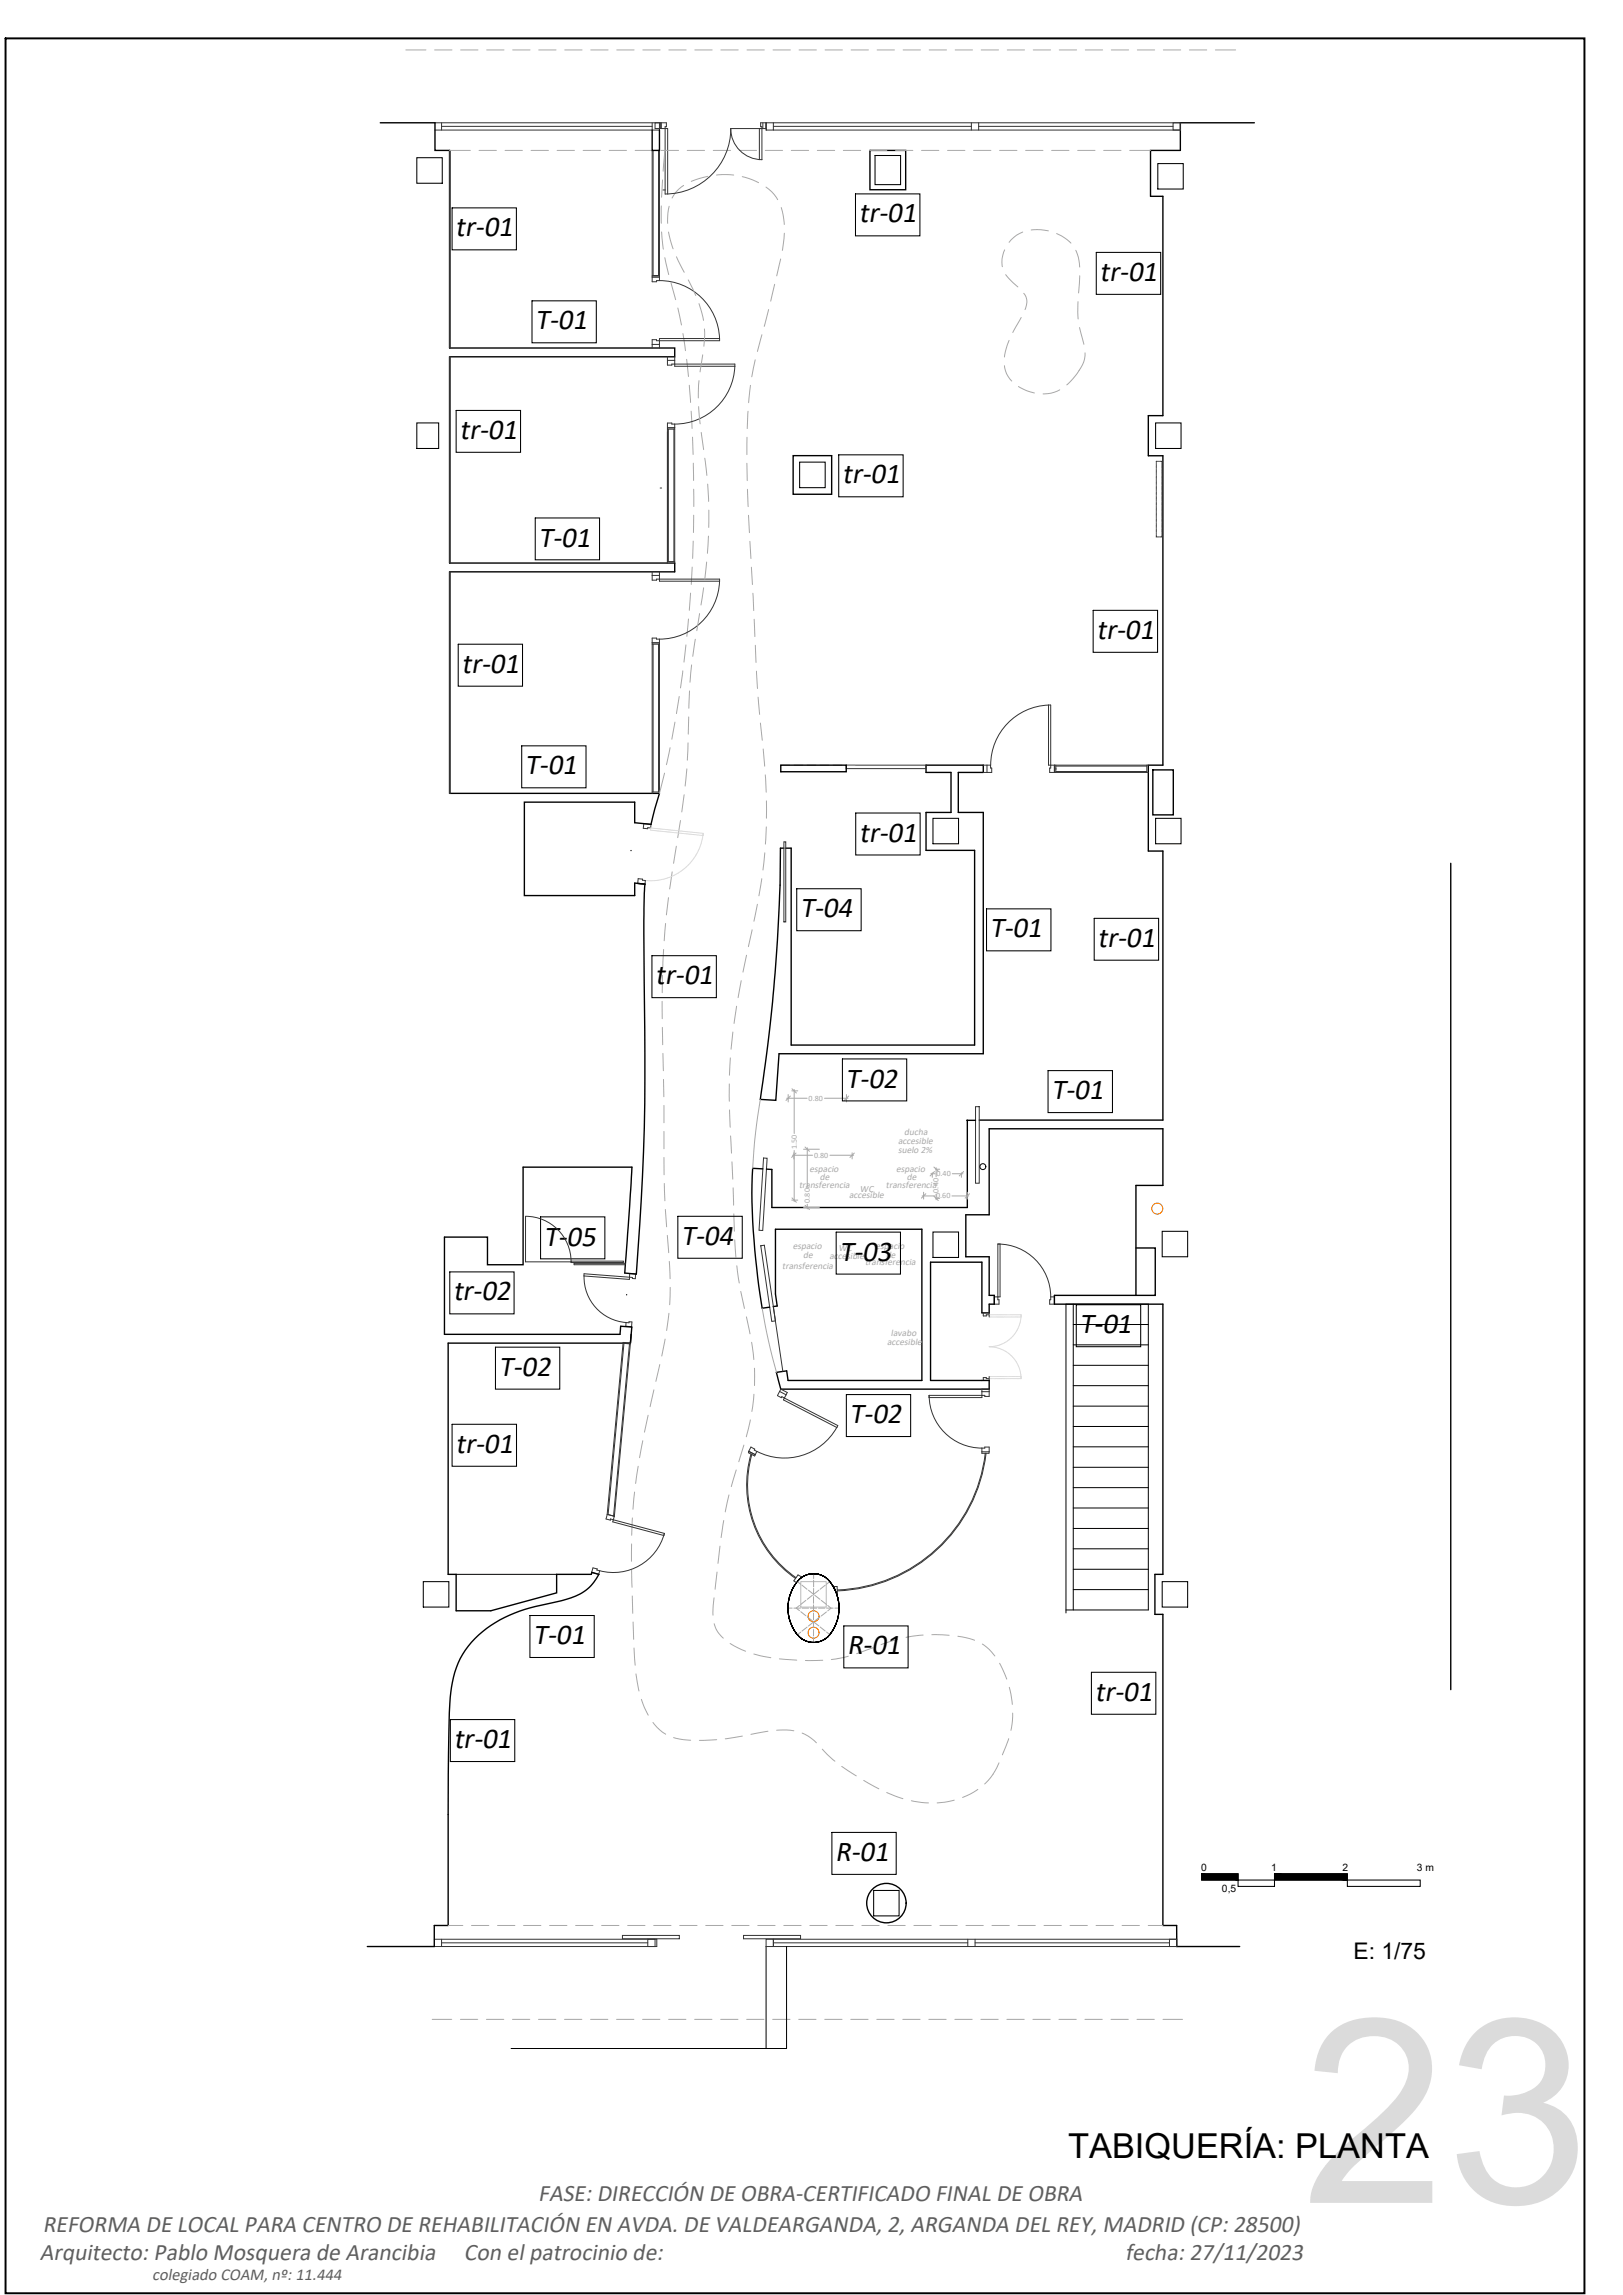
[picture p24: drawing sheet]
<svg xmlns="http://www.w3.org/2000/svg" width="297mm" height="420mm" viewBox="0 0 297 420" stroke-linecap="round" stroke-linejoin="round" font-family="sans-serif">
<defs><g id="words">
<text font-size="47.2" fill="#dbdbdb" x="238.4" y="403.3">23</text>
<text font-size="6.3" x="195.5" y="395.1">TABIQUERÍA: PLANTA</text>
<g font-size="5.3">
<text x="157.2" y="40.7">tr-01</text>
<text x="83.3" y="43.3">tr-01</text>
<text x="201.3" y="51.4">tr-01</text>
<text x="98" y="60.3">T-01</text>
<text x="84.1" y="80.4">tr-01</text>
<text x="154.1" y="88.5">tr-01</text>
<text x="98.6" y="100.1">T-01</text>
<text x="200.7" y="117">tr-01</text>
<text x="84.5" y="123.2">tr-01</text>
<text x="96.1" y="141.8">T-01</text>
<text x="157.2" y="154.1">tr-01</text>
<text x="146.4" y="167.9">T-04</text>
<text x="181.2" y="171.6">T-01</text>
<text x="200.9" y="173.4">tr-01</text>
<text x="119.9" y="180.2">tr-01</text>
<text x="154.8" y="199.1">T-02</text>
<text x="192.4" y="201.2">T-01</text>
<text x="124.7" y="227.9">T-04</text>
<text x="99.5" y="228">T-05</text>
<text x="153.6" y="230.8">T-03</text>
<text x="82.9" y="238.1">tr-02</text>
<text x="197.6" y="244.1">T-01</text>
<text x="91.3" y="251.9">T-02</text>
<text x="155.5" y="260.5">T-02</text>
<text x="83.4" y="266">tr-01</text>
<text x="97.6" y="301">T-01</text>
<text x="155" y="302.9">R-01</text>
<text x="200.4" y="311.4">tr-01</text>
<text x="83" y="320">tr-01</text>
<text x="152.8" y="340.7">R-01</text>
</g>
<g font-size="4.4" fill="#5e5e5e">
<text x="98.5" y="402.9">FASE: DIRECCIÓN DE OBRA-CERTIFICADO FINAL DE OBRA</text>
<text x="7.3" y="413.7">Arquitecto: Pablo Mosquera de Arancibia</text>
<text x="7.8" y="408.6">REFORMA DE LOCAL PARA CENTRO DE REHABILITACIÓN EN AVDA. DE VALDEARGANDA, 2, ARGANDA DEL REY, MADRID (CP: 28500)</text>
<text x="84.9" y="413.7">Con el patrocinio de:</text>
<text x="205.9" y="413.7">fecha: 27/11/2023</text>
</g>
<text font-size="4.2" x="247.7" y="358.7">E: 1/75</text>
<text font-size="3.1" fill="#5e5e5e" x="27.8" y="417.5">colegiado COAM, nº: 11.444</text>
<g font-size="1.9">
<text x="219.8" y="342.6">0</text>
<text x="223.6" y="346.4">0,5</text>
<text x="232.6" y="342.6">1</text>
<text x="245.7" y="342.6">2</text>
<text x="259.3" y="342.6">3 m</text>
</g>
<g font-size="1.8" fill="#a8a8a8">
<text x="164.4" y="209.4">accesible</text>
<text x="165.5" y="207.9">ducha</text>
<text x="148.2" y="214.5">espacio</text>
<text x="164" y="214.5">espacio</text>
<text x="164.4" y="211.1">suelo 2%</text>
<text x="146.2" y="217.4">transferencia</text>
<text x="150.1" y="216">de</text>
<text x="155.4" y="219.4">accesible</text>
<text x="157.4" y="218.1">WC</text>
<text x="162.1" y="217.4">transferencia</text>
<text x="166" y="216">de</text>
<text x="143.2" y="232.3">transferencia</text>
<text x="145.1" y="228.7">espacio</text>
<text x="147" y="230.2">de</text>
<text x="151.8" y="230.5">accesible</text>
<text x="153.5" y="229.1">WC</text>
<text x="158.3" y="231.6">transferencia</text>
<text x="160.3" y="228.7">espacio</text>
<text x="162.2" y="230.2">de</text>
<text x="163.1" y="244.6">lavabo</text>
<text x="162.3" y="246.3">accesible</text>
</g>
<g font-size="1.5" fill="#a8a8a8">
<text x="148" y="201.5">0.80</text>
<text x="145.8" y="210.4" transform="rotate(-90 145.8 210.4)">1.50</text>
<text x="149" y="212">0.80</text>
<text x="171.4" y="215.3">0.40</text>
<text x="148.2" y="220.2" transform="rotate(-90 148.2 220.2)">0.80</text>
<text x="171.3" y="219.4">0.60</text>
<text x="171.8" y="218.3" transform="rotate(-90 171.8 218.3)">0.40</text>
</g>
</g></defs>
<!-- layer: Muros -->
<g fill="none" stroke="#000" stroke-width=".25">
<path d="M69.6 22.5h10v5h2.7v36.2h41.2v1.6h-41.2v37.8h41.2v1.6h-41.2v40.5h38.4l-1.6 5.7-2.9-.3v-3.7h-20.2v17.1h20.2v-2.3l1.8 .2M119.4 23.8v3.7h1.3v-3.7M159.2 27.5h6.6v7.2h-6.6zM229.6 22.5h-13.6v5h-5.4v8.4h2.2v40.2h-2.6v7.3h2.6v56.7h-2.6v15.7h2.6v49.3h-33.6M145.2 83.4h7v7.1h-7zM115.5 155.7h.1M142.9 140.1h12v1.2h-12zM143.5 155.3h-.7v6.8a324 324 0 0 1-3.7 39.2l2.9 .1 .6-8.5h37.4v-44.2h-4.6v-7.3h4.6v-1.3h-10.5v1.3h4.6v7.3h-4.6v7h8.9v35.6h-33.6v-36h-1M211 140.9h3.7v8.3h-3.7zM265.5 158.1v151.2M116.7 161.7l1.3 .2M118 161.9l-.2 6.7 .1 11.1a484.4 484.4 0 0 1-1.4 53.6l-2.2-.2 1.4-19.4h-20v17.8h-6.5v-5h-7.9v17.8h32.2l.1-1.5 2 .2-.2 2.9"/>
<path d="M139.6 214l-1.8-.1a129.6 129.6 0 0 0 1.7 25.6l1.4-.2M176.9 205.1h1.6M177 205.1v16h-35.7v-7l-1-.1M114.7 237h.1M141.5 239.2l.7-.1-.3-2.2v-11.9h26.8v27.7h-24.5l-.2-1.7-1.9 .2 .8 3.1h38.1v-1.6h-10.7v-21.6h9.4v9.2h1.3v-1.5h1v-1.6h-1v-7.1h-4.2v-7.7h4.2v-15.7h31.8v10.3h-4.9v20.2h-14.9v1.6h19.8v49.4h-1.4v7.4h1.4v56.9h2.5l.1 3.9h11.5M115.4 245.9h-33.4v42.3h1.5v6.7h6.3l12.1-3.3v-3.4h6.3l.1-.3 1.3 .3a8.6 8.6 0 0 1-5.9 4.6l-.9 .3a39.8 39.8 0 0 0-10.4 3 16.4 16.4 0 0 0-9.9 13.7l-.3 3.8-.2 11.3v27.6h-2.5v3.9h-12.3M115.5 244.3l-.1 1.6"/>
<circle cx="162.2" cy="348.4" r="3.6"/>
</g>
<g fill="none" stroke="#333" stroke-width=".18">
<path d="M79.6 22.5h41.1v1.3h-41.1M80.8 22.5v1.3M80.8 23.1h38.6M82.3 27.5h.1v36.2h-.1zM119.4 22.5v1.3M119.4 27.5v24.1h.8v-.2h.5M119.5 27.5v22.9M119.9 22.5h1.1v1h-1.1zM120.5 27.5v22.9M120.7 27.5v23.9M121 23.5v-1h1v.7h-.3v12.3M121 23.5h1.2v12"/>
<path d="M121.3 34.8h.5M133.7 23.5h6.5v-1h-1v.7h.2l.1 6a5.7 5.7 0 0 1-5.8-5.7zM133.8 23.5a12 12 0 0 1-12.1 12M139 23.5v5.7M139.6 22.5v1M140.2 22.5h1.3v1.3h-1.3zM141.5 23.8h74.5M141.5 22.5h74.5M141.5 23.1h36.3M177.8 22.5v1.3M179.1 22.5v1.3M179.1 23.1h35.6"/>
<path d="M214.7 22.5h1.3v1.3h-1.3zM119.4 50.7h1.3M119.4 50.4h1.3M120.7 51.4a11 11 0 0 1 11 10.6M82.3 65.3h.1v37.8h-.1zM119.4 63.7v-1.5h.8v.2h11.5v-.4h-11v1.7M119.4 63.1h1.3M122.2 65.3v1.5h.8v-.1h11.5v.4h-11v-1.8M122.2 78.3h1.3M122.2 78.6h1.3M122.2 66h1.3M122.3 78.6v24.2"/>
<path d="M123.3 78.6v24.2M123.5 77.6h-.5v-.2h-.8v25.7M123.5 77.6v25.5M134.5 67a11 11 0 0 1-11 10.6M120.8 89.3h.3M211.6 98.2l.2 .1M211.6 84.7v.1M211.6 84.9v.1M211.6 85.1v.1M211.6 85.4v.1M211.6 85.6v.1M211.6 85.8v.1"/>
<path d="M211.6 86v.1M211.6 86.3v.1M211.6 86.5v.1M211.6 86.7v.1M211.6 86.9v.1M211.6 87.2v.1M211.6 87.4v.1M211.6 87.6v.1M211.6 87.8v.1M211.6 88.1v.1M211.6 88.3v.1M211.6 88.5v.1"/>
<path d="M211.6 88.7v.1M211.6 89v.1M211.6 89.2v.1M211.6 89.4v.1M211.6 89.6v.1M211.6 89.9v.1M211.6 90.1v.1M211.6 90.3v.1M211.6 90.5v.1M211.6 90.8v.1M211.6 91v.1M211.6 91.2v.1"/>
<path d="M211.6 91.4v.1M211.6 91.7v.1M211.6 91.9v.1M211.6 92.1v.1M211.6 92.3v.1M211.6 92.6v.1M211.6 92.8v.1M211.6 93v.1M211.6 93.2v.1M211.6 93.5v.1M211.6 93.7v.1M211.6 93.9v.1"/>
<path d="M211.6 94.1v.1M211.6 94.4v.1M211.6 94.6v.1M211.6 94.8v.1M211.6 95v.1M211.6 95.3v.1M211.6 95.5v.1M211.6 95.7v.1M211.6 95.9v.1M211.6 96.2v.1M211.6 96.4v.1M211.6 96.6v.1"/>
<path d="M211.6 96.8v.1M211.6 97v.2M211.6 97.3v.1M211.6 97.5v.1M211.6 97.7v.1M211.6 98v.1M211.8 84.5l-.2 .1M211.9 84.5h.1M211.9 98.3h.1M212.1 84.5h.1M212.1 98.3h.1M212.3 84.5h.1"/>
<path d="M212.3 98.3h.1M212.5 84.5l.2 .1M212.7 98.2l-.2 .1M212.7 84.7v.1M212.7 84.9v.1M212.7 85.1v.1M212.7 85.4v.1M212.7 85.6v.1M212.7 85.8v.1M212.7 86v.1M212.7 86.3v.1M212.7 86.5v.1"/>
<path d="M212.7 86.7v.1M212.7 86.9v.1M212.7 87.2v.1M212.7 87.4v.1M212.7 87.6v.1M212.7 87.8v.1M212.7 88.1v.1M212.7 88.3v.1M212.7 88.5v.1M212.7 88.7v.1M212.7 89v.1M212.7 89.2v.1"/>
<path d="M212.7 89.4v.1M212.7 89.6v.1M212.7 89.9v.1M212.7 90.1v.1M212.7 90.3v.1M212.7 90.5v.1M212.7 90.8v.1M212.7 91v.1M212.7 91.2v.1M212.7 91.4v.1M212.7 91.7v.1M212.7 91.9v.1"/>
<path d="M212.7 92.1v.1M212.7 92.3v.1M212.7 92.6v.1M212.7 92.8v.1M212.7 93v.1M212.7 93.2v.1M212.7 93.5v.1M212.7 93.7v.1M212.7 93.9v.1M212.7 94.1v.1M212.7 94.4v.1M212.7 94.6v.1"/>
<path d="M212.7 94.8v.1M212.7 95v.1M212.7 95.3v.1M212.7 95.5v.1M212.7 95.7v.1M212.7 95.9v.1M212.7 96.2v.1M212.7 96.4v.1M212.7 96.6v.1M212.7 96.8v.1M212.7 97v.2M212.7 97.3v.1"/>
<path d="M212.7 97.5v.1M212.7 97.7v.1M212.7 98v.1M82.3 104.7h.1v40.5h-.1zM119.4 104.7v1.5h.8v-.2h11.5v.4M119.4 117.7h1.3M119.4 117.9h1.3M119.4 105.3h1.3M119.5 117.9v27.1M120.5 117.9v27.1M120.7 117h-.5v-.2h-.8v28.4M120.7 104.7v1.7h11"/>
<path d="M120.7 117v28.2M122.2 102.8h1.3M131.7 106.4a11 11 0 0 1-11 10.6M191.9 129.1h.4v11.5h-.2v.8h18.1M191.9 129.1v11h18.3M191.9 129.1a11 11 0 0 0-10.6 11M117.8 150.8l1.3 .1v.7l-.5-.1-.1 .2-.8-.1zM119.4 145h1.3M143.5 154.1h.3v14.7h-.3zM154.9 140.1h14.6v.6h-14.6zM180 140.1h1.3v.5h.2v.8h-1.5M180.6 140.1v1.3"/>
<path d="M193 140.1v1.3M193.2 141.2h16.7M193.2 140.3h16.7M193.2 140.1v1.3M193.3 140.6v.3M209.9 140.1v1.3M116.8 160.9l.8 .1v.1l.5 .1-.1 .7-1.3-.2zM139.7 212h.7l-.8 13.3-.7-.1zM178.5 202.6h.7v14h-.7zM96.2 222.7a8.3 8.3 0 0 1 8.3 8.3h-8.3zM104.5 230.9h9.6v.2h-9.6zM106.9 233.6v-.4l8.3 .6"/>
<path d="M106.9 233.6l8.3 .6v-.4M106.9 233.6a8.3 8.3 0 0 0 7.7 8.5M114.5 231.3h-9.4v.2h9.3M115.3 233.2h1v.9h-.6v-.2l-.5-.1zM139.2 228.1l.7-.1 2 13.8-.7 .1zM141.5 239.2l1.8 11.9M182.6 227.8h.4v9.6h-1v1.4h.8v-.8h-.2zM182.6 227.8a9.7 9.7 0 0 1 9.7 9.6M192.3 237.4h.7v1.4h-.9v-.8h.2zM114 245.9l1.4 .1M114.2 245.9l-2.9 31.4M114.6 242.1l.5 .1v-.2h.6l-.1 .9-1.1-.1z"/>
<path d="M115.2 246l-2.9 31.6M142.7 254.7l-.4 .8 .7 .4 .1-.2 .5 .2M142.7 254.7l1.2 .7M142.7 254.7l.2-.4 1.2 .6-.2 .5M143.6 255.9l9.7 5.1-.1 .3-9.8-5zM143.9 255.4l-.3 .5M170 255.5h10.2v.2h.8v-1.4h-1.3v1.6h-9.7zM170.1 255.4a9.7 9.7 0 0 0 9.6 9.7M179.7 254.8h1.3M181 240.7h-.5v.2h-.5v-.6h1v.8M181 252v.7h-1v-.5h.5v.2h.5M111.1 277.2l2.9-31.4 1.4 .1-3 31.7"/>
<path d="M111.1 277.2l-.2 .9 .8 .2v-.2l.5 .1M111.1 277.2l1.3 .4M112.2 278.2l9.4 2.5-.1 .4-9.4-2.5zM112.4 277.6l-.2 .6M137 266l1.1 .6 .1-.3M137 265.7l.4-.8 .7 .4-.1 .2 .5 .2-.3 .6M137 265.7l1.2 .6M137 265.7v.2M137.4 266.2a20.8 20.8 0 0 0 8.2 22.8M137.6 266.3a20.6 20.6 0 0 0 8.1 22.5M153.1 261.3a11 11 0 0 1-14.6 4.4M179.7 265.1v1h1.3v-.3"/>
<path d="M179.7 265.1h.5v-.2h.8v.9M179.7 265.8h1.3M180.3 266.1a28.3 28.3 0 0 1-27.1 25M180.5 266.1a28.5 28.5 0 0 1-27.3 25.2M108.5 287l.8 .2-.1 .2 .5 .2-.1 .6-1.3-.3zM121.6 280.7a9.7 9.7 0 0 1-11.8 6.9M146.8 288.7l-.8-.4-.7 1.1 .4 .3M152.5 290.4h.7l.1 1.4h-.2M79.5 355h40.7v1.4h-40.7M80.8 355v1.4M80.8 355.7h37.8M113.9 354.3h10.4v.6h-10.4z"/>
<path d="M118.6 355h1.3v1.4h-1.3zM136.1 354.3h10.4v.6h-10.4zM140.2 355h1.3v1.4h-1.3zM141.5 355.7h35.6M177.1 355v1.4M178.5 355v1.4M178.5 355.7h35.5M214 355h1.4v1.4h-1.4zM215.4 355h-73.9v1.4h73.9"/>
</g>
<!-- layer: Trazos -->
<g fill="none" stroke="#a8a8a8" stroke-width=".18">
<path d="M74.3 9.1h3.7M79.5 9.1h3.2M84.3 9.1h3.2M89.1 9.1h3.1M93.8 9.1h3.2M98.6 9.1h3.2M103.4 9.1h3.1M108.1 9.1h3.2M112.9 9.1h3.2M117.6 9.1h3.2M122.4 9.1h3.2M127.2 9.1h3.1"/>
<path d="M131.9 9.1h3.2M136.7 9.1h3.2M141.5 9.1h3.2M146.2 9.1h3.2M151 9.1h3.2M155.8 9.1h3.1M160.5 9.1h3.2M165.3 9.1h3.2M170.1 9.1h3.1M174.8 9.1h3.2M179.6 9.1h3.2M184.3 9.1h3.2"/>
<path d="M189.1 9.1h3.2M193.9 9.1h3.1M198.6 9.1h3.2M203.4 9.1h3.2M208.2 9.1h3.1M212.9 9.1h3.2M217.7 9.1h3.2M222.4 9.1h3.7M82.3 27.5h3.8M87.7 27.5h3.1M92.4 27.5h3.2M97.2 27.5h3.2"/>
<path d="M102 27.5h3.1M106.7 27.5h3.2M111.5 27.5h3.2M116.2 27.5h3.2M121 27.5h3.2M121 37.7v3.2M121.3 32.9l-.2 3.2M121.7 27.5l-.3 3.8M122.5 37.8l-.3 1.2v1.9M125.1 34l-1.4 1.1-.7 1.2M125.8 27.5h3.1M129.6 32.3l-3.1 .9"/>
<path d="M130.5 27.5h3.2M131.1 32h3.2M135.3 27.5h3.2M135.8 32.3l1.8 .6 1.2 .5M140.1 27.5h3.1M140.2 34.2l1 .9 1.1 1.5M143 38l.3 1.4 .2 1.7M144.8 27.5h3.2M149.6 27.5h3.2M154.3 27.5h3.2M159.1 27.5h3.2M163.9 27.5h3.2"/>
<path d="M168.7 27.5h3.1M173.4 27.5h3.2M178.2 27.5h3.2M182.9 27.5h3.2M187.7 27.5h3.2M192.5 27.5h3.1M197.2 27.5h3.2M202 27.5h3.2M206.8 27.5h3.8M121.1 42.5l.3 3.1M121.7 47.2l.7 3.1M122.4 42.5l.8 3.1"/>
<path d="M122.8 51.8l.9 3.1M123.8 47l1.4 2.8M124.1 56.4l.6 3.1M126 51.2l1.3 2.9M127.9 55.6l.9 3.1M140.7 56.7l-.8 3.1M141.8 52l-.7 3.1M142.9 47.4l-.7 3.1M143.6 42.7l-.4 3.1M183.9 45.7l-.5 1.7 .1 1.4M184.1 50.3l.9 1 1.3 1.2M186.9 58.1l-1.5 2.8"/>
<path d="M187.2 42.5a5.5 5.5 0 0 0-2.5 1.9M187.4 53.7a2.6 2.6 0 0 1 .2 3M188.7 42.1h1.8l1.4 .2M193.4 42.8l1.4 .7 1.2 1M196.9 45.8l.5 1.3 .2 1.8M197.3 55.2v3.2M197.6 60l.8 3M197.6 50.5l-.2 3.1M125 61.1l.5 3.1M125.7 65.8l.3 3.1M126.2 70.5l.2 3.2M126.5 75.3l.2 3.1"/>
<path d="M127.9 74.4l.2 3.2M127.9 69.7l-.1 3.2M128.3 79.2l.5 3.1M128.6 65l-.5 3.1M128.9 60.2l-.1 3.2M136.9 75.3l-.1 3.2M137.4 70.5l-.4 3.2M138.2 65.9l-.6 3.1M139.4 61.3l-.8 3M183.8 67l.1 .3a4.5 4.5 0 0 0 1.3 2.5M184.7 62.3l-.5 1.5-.4 1.6M186.4 70.8l1.5 .7 1.4 .4"/>
<path d="M194 71.4l-1.7 .6-1.4 .1M198.6 64.6a6.4 6.4 0 0 1-1.8 4.3l-1.6 1.6M126.7 80l.2 3.2M126.9 99.1l-.1 3.1M126.9 84.8v3.2M127 94.3l-.1 3.2M127 89.6v3.1M129 83.9l.4 3.1M129.5 88.6l.2 3.2M129.7 98.1l-.2 3.2M129.7 93.4v3.2M136.7 84.8l.1 3.2"/>
<path d="M136.7 80.1v3.1M136.8 89.6l.1 3.2M137 94.3l.2 3.2M137.2 99.1l.2 3.2M125.5 118.1l-.3 3.1M126 113.3l-.3 3.2M126.4 108.6l-.2 3.1M126.7 103.8l-.2 3.2M127.3 117l-.5 3.2M128 112.3l-.5 3.2M128.8 107.6l-.5 3.2M129.3 102.9l-.3 3.1"/>
<path d="M137.5 103.8l.2 3.2M137.8 108.6l.1 3.2M138 113.4l.2 3.1M138.2 118.1l.2 3.2M122.6 136.9l-.6 3.1M123.5 132.2l-.5 3.1M124.3 127.5l-.5 3.1M125 122.8l-.5 3.1M125.9 136l-.1 3.2M126 131.3v3.1M126.2 126.5l-.1 3.2M126.6 121.7l-.3 3.2"/>
<path d="M138.5 122.9l.1 3.1M138.7 127.6l.3 3.2M139.2 132.4l.3 3.1M139.7 137.1l.3 3.2M121.6 141.5l-.9 3.7M123 159.6l-.4 3.2M123.8 154.9l-.5 3.2M124.5 150.2l-.5 3.2M125.2 145.5l-.4 3.2M125.7 140.8l-.3 3.1M140 156.1l-.4 3.2M140.1 141.9l.1 3.1"/>
<path d="M140.3 151.4l-.2 3.1M140.3 146.6v3.2M142.9 140.1h1.6M145.3 140.1h1.6M147.7 140.1h1.6M150.1 140.1h1.6M152.5 140.1h1.6M154.9 140.1h1.6M121.2 178.6v3.1M121.5 173.8l-.2 3.2M121.8 169.1l-.2 3.1M122.3 164.3l-.3 3.2"/>
<path d="M135.7 179.5l-.6 3.1M136.6 174.9l-.6 3.1M137.6 170.2l-.6 3.1M138.6 165.5l-.6 3.2M139.4 160.9l-.5 3.1M121.2 183.3v3.2M121.2 188.1l.1 3.2M121.3 192.8l.1 3.2M121.4 197.6l.1 3.2M133.5 198.4v3.2M133.7 193.7l-.2 3.2M134.1 188.9l-.3 3.2"/>
<path d="M134.8 184.2l-.5 3.2M121.5 211.9v3.2M121.5 202.4v3.1M121.5 207.1v3.2M121.6 216.7l.1 3.1M133.5 203.2l.1 3.2M133.7 208l.2 3.1M134 212.7l.1 3.2M134.2 217.5l.1 3.1M139.1 201.3l-.8 6.3-.5 6.3M121.8 221.4l.2 3.2M122.1 226.2l.3 3.1"/>
<path d="M122.5 230.9l.1 3.2M122.7 235.7l-.1 3.2M134.3 222.2l.1 3.2M134.5 227l.2 3.1M134.9 231.7l.4 3.2M135.6 236.4l.6 3.1M139.5 239.5l1.1 5.9 1.5 5.8M118.6 259.1l-.7 3.1M119.7 254.4l-.7 3.1M120.8 249.8l-.8 3.1M121.7 245.2l-.6 3.1M122.4 240.4l-.4 3.2"/>
<path d="M136.6 241.1l.7 3.1M137.3 259.9l-.7 3.1M137.6 245.7l.4 3.2M138 255.2l-.4 3.2M138.1 250.5v3.2M115.7 277.9l-.1 3.2M116.1 273.2l-.3 3.1M116.8 268.4l-.5 3.2M117.6 263.8l-.5 3.1M132.5 278.4l-.5 3.1M133.4 273.7l-.7 3.1M134.7 269.1l-.9 3.1"/>
<path d="M136.1 264.6l-.9 3M115.6 287.4l.1 3.2M115.6 282.7v3.1M115.7 292.2l.1 3.2M115.9 296.9l.1 3.2M130.7 292.5l-.2 3.2M130.7 297.3a5.1 5.1 0 0 0 1.7 2.6M131.2 287.8l-.3 3.2M131.8 283.1l-.4 3.1M169 299.3l-3.2 .5M170.5 299.3l3.2 .1M175.3 299.6l3.1 .7"/>
<path d="M116 301.7l.2 3.2M116.4 306.5l.5 3.1M117.4 311.1l.5 1.5 .7 1.4M119.5 315.3l1.2 1.4 1.1 .8M123.3 318.1l1.1 .3 2 .2M131.2 318.5l-3.2 .1M133.6 300.9l2.9 1.4M135.9 317.8l-3.2 .5M138 302.8l3.1 .7M140.5 316.9l-3.1 .6M142.1 316.8l1.8-.1 1.4 .2M142.6 303.7l3.2 .2"/>
<path d="M146.8 317.3l1.1 .5 1.5 1.3M150.6 304h-3.2M155.3 303.2l-3.2 .6M159.8 301.7l-3 1M164.3 300.1l-3.1 1M179.8 301l1.3 1 1 1.2M182.9 304.5l1.4 2.9M184.6 318.3l-1.1 3M184.7 308.9l.6 3.1M185.3 313.6v1.4l-.3 1.8M150.5 320.2l2.3 2.2M154.1 323.4l2.6 1.7"/>
<path d="M158.1 325.9l2.7 1.6M162.3 328.2l2.9 1.1M166.8 329.7l3.1 .4M174.6 329.6l-3.1 .5M179 327.6l-1.5 .9-1.3 .6M182.8 322.7l-1.1 2.1-1.5 1.8M82 352.5h2.7M86.3 352.5h3.2M91.1 352.5h3.1M95.8 352.5h3.2M100.6 352.5h3.2M105.3 352.5h3.2"/>
<path d="M110.1 352.5h3.2M114.9 352.5h3.1M119.6 352.5h3.2M124.4 352.5h3.2M129.2 352.5h3.1M133.9 352.5h3.2M138.7 352.5h3.2M143.4 352.5h3.2M148.2 352.5h3.2M153 352.5h3.1M157.7 352.5h3.2M162.5 352.5h3.2"/>
<path d="M167.3 352.5h3.1M172 352.5h3.2M176.8 352.5h3.2M181.5 352.5h3.2M186.3 352.5h3.2M191.1 352.5h3.1M195.8 352.5h3.2M200.6 352.5h3.2M205.4 352.5h3.1M210.1 352.5h2.7M79.1 369.7h3.6M84.3 369.7h3.1"/>
<path d="M89 369.7h3.2M93.8 369.7h3.2M98.6 369.7h3.1M103.3 369.7h3.2M108.1 369.7h3.2M112.8 369.7h3.2M117.6 369.7h3.2M122.4 369.7h3.1M127.1 369.7h3.2M131.9 369.7h3.2M136.7 369.7h3.1M141.4 369.7h3.2"/>
<path d="M146.2 369.7h3.2M150.9 369.7h3.2M155.7 369.7h3.2M160.5 369.7h3.1M165.2 369.7h3.2M170 369.7h3.2M174.8 369.7h3.1M179.5 369.7h3.2M184.3 369.7h3.2M189 369.7h3.2M193.8 369.7h3.2M198.6 369.7h3.1"/>
<path d="M203.3 369.7h3.2M208.1 369.7h3.2M212.9 369.7h3.5"/>
</g>
<!-- layer: Proyecciones -->
<g fill="none" stroke="#000" stroke-width=".18">
<path d="M196.4 238.8v55.9M196.4 257.4h13.8M196.4 253.7h13.8M196.4 250h13.8M196.4 246.2h13.8M196.4 242.5h13.8M196.4 279.8h13.8M196.4 276.1h13.8M196.4 272.4h13.8M196.4 268.6h13.8M196.4 264.9h13.8M196.4 261.2h13.8"/>
<path d="M83.5 288.2h18.4M195.1 294.7h15.1v-55.9h-15.1v56.5M196.4 291h13.8M196.4 287.3h13.8M196.4 283.5h13.8M140.2 356.4v18.6M144 356.4v18.6h-50.5"/>
</g>
<!-- layer: sellos -->
<g fill="#000" stroke="#000" stroke-width=".18">
<path d="M219.9 343l6.7 1.2v-1.2zM219.9 343l6.7 1.2h-6.7z"/>
<path d="M233.3 343l13.3 1.2v-1.2zM233.3 343l13.3 1.2h-13.3z"/>
</g>
<path d="M219.9 343h6.7v1.2h-6.7zM226.6 344.2h6.7v1.2h-6.7zM233.3 343h13.3v1.2h-13.3zM246.6 344.2h13.3v1.2h-13.3z" fill="none" stroke="#000" stroke-width=".19"/>
<!-- layer: Instalaciones -->
<g fill="none" stroke="#ff7f00" stroke-width=".18">
<circle cx="211.8" cy="221.3" r="1.01"/>
<circle cx="148.9" cy="298.9" r="1.01"/>
<circle cx="148.9" cy="295.9" r="1.01"/>
</g>
<!-- layer: Pilares -->
<g fill="none" stroke="#000" stroke-width=".19">
<path d="M76.3 28.9h4.6v4.6h-4.6zM160.1 28.5h4.7v5.3h-4.7zM211.9 30h4.7v4.6h-4.7zM76.3 77.4h4v4.7h-4zM211.5 77.4h4.7v4.7h-4.7zM146.3 84.6h4.7v4.7h-4.7zM170.8 149.8h4.6v4.7h-4.6zM211.5 149.8h4.7v4.7h-4.7zM170.8 225.6h4.6v4.6h-4.6zM212.7 225.4h4.7v4.7h-4.7zM77.5 289.6h4.6v4.6h-4.6zM212.7 289.6h4.7v4.6h-4.7z"/>
<path d="M159.9 346.1h4.6v4.7h-4.6z"/>
</g>
<path d="M146.6 289.6h4.6v4.6h-4.6z" fill="none" stroke="#bababa" stroke-width=".18"/>
<g fill="none" stroke="#dbdbdb" stroke-width=".18">
<path d="M119.1 151.9l.1 .1M119.1 151.7v.1M119.2 151.6l-.1 .1M119.2 152h.1M119.3 151.6h.1M119.4 152h.1M119.4 151.6h.1M119.6 152h.1M119.6 151.6l.1 .1M119.7 152.1h.1M119.8 151.7h.1M119.9 152.1h.1"/>
<path d="M120 151.7h.1M120.1 152.1h.1M120.1 151.7h.1M120.2 152.1h.2M120.3 151.7h.1M120.4 152.1h.1M120.5 151.7h.1M120.6 152.1h.1M120.6 151.7h.1M120.8 152.2h.1M120.8 151.8h.1M120.9 152.2h.1"/>
<path d="M121 151.8h.1M121.1 152.2h.1M121.1 151.8h.1M121.3 152.2h.1M121.3 151.8h.1M121.4 152.2h.1M121.5 151.8h.1M121.6 152.3h.1M121.6 151.8h.2M121.8 152.3h.1M121.8 151.9h.1M121.9 152.3h.1"/>
<path d="M122 151.9h.1M122.1 152.3h.1M122.2 151.9h.1M122.3 152.3h.1M122.3 151.9h.1M122.4 152.3h.2M122.5 151.9h.1M122.6 152.3l.1 .1M122.7 152h.1M122.8 152.4h.1M122.8 152h.1M123 152.4h.1"/>
<path d="M123 152h.1M123.1 152.4h.1M123.2 152h.1M123.3 152.4h.1M123.3 152h.1M123.5 152.4h.1M123.5 152h.1M123.6 152.4l.1 .1M123.7 152.1h.1M123.8 152.5h.1M123.8 152.1h.2M123.9 160h-.1"/>
<path d="M124 152.5h.1M124 152.1h.1M124.1 159.9h-.1M124.1 152.5h.1M124.2 152.1h.1M124.2 159.8l-.1 .1M124.3 152.5h.1M124.3 159.7h-.1M124.4 152.1h.1M124.5 152.5h.1M124.5 159.6l-.1 .1M124.5 152.1h.1"/>
<path d="M124.6 159.5l-.1 .1M124.7 152.5l.1 .1M124.7 152.1l.1 .1M124.8 159.4l-.1 .1M124.8 152.6h.1M124.9 152.2h.1M124.9 159.3l-.1 .1M125 152.6h.1M125 152.2h.1M125 159.2l-.1 .1M125.2 152.6h.1M125.2 159.1l-.1 .1"/>
<path d="M125.2 152.2h.1M125.3 159h-.1M125.3 152.6h.1M125.4 152.2h.1M125.4 158.9h-.1M125.5 152.6l.1 .1M125.5 152.3h.1M125.6 158.8h-.1M125.7 152.7h.1M125.7 158.6l-.1 .1M125.7 152.3h.1M125.8 158.5l-.1 .1"/>
<path d="M125.8 152.7h.1M125.9 152.3h.1M125.9 158.4v.1M126 152.7h.1M126 152.3h.1M126 158.3v.1M126.2 158.2h-.1M126.2 152.7h.1M126.2 152.3h.1M126.3 158.1h-.1M126.3 152.7h.1M126.4 152.3h.1"/>
<path d="M126.4 157.9l-.1 .1M126.5 157.8l-.1 .1M126.5 152.7l.1 .1M126.6 152.3v.1M126.6 157.6l-.1 .1M126.7 152.8h.1M126.7 157.5l-.1 .1M126.7 152.4h.1M126.8 157.4l-.1 .1M126.9 152.8h.1M126.9 152.4h.1M126.9 157.2v.1"/>
<path d="M127 157.1v.1M127 152.8h.1M127.1 152.4h.1M127.1 157l-.1 .1M127.2 152.8h.1M127.2 156.8l-.1 .1M127.2 152.4h.1M127.3 156.7l-.1 .1M127.4 152.8h.1M127.4 156.5l-.1 .1M127.4 152.4h.1M127.5 156.4l-.1 .1"/>
<path d="M127.5 152.8l.1 .1M127.6 156.3h-.1M127.6 152.4l.1 .1M127.6 156.1v.1M127.7 152.9h.1M127.7 156h.1M127.7 152.5h.1M127.8 155.8l-.1 .1M127.8 155.6v.1M127.9 152.9h.1M127.9 152.5h.1M127.9 155.5v.1"/>
<path d="M128 155.3v.1M128 152.9h.1M128.1 155.2l-.1 .1M128.1 152.5h.1M128.1 155v.1M128.2 154.9h-.1M128.2 152.9h.1M128.2 154.7v.1M128.2 152.5h.1M128.3 154.5l-.1 .1M128.3 154.4v.1M128.4 152.9l.1 .1"/>
<path d="M128.4 154.2v.1M128.4 152.5h.1M128.4 154v.1M128.5 153.9l-.1 .1M128.5 153.7v.1M128.5 153.5v.1M128.6 153.4v.1M128.6 152.5l.1 .2M128.6 153.2v.1M128.6 153v.1M128.7 152.9v.1h-.2M128.7 152.7h.1"/>
<path d="M118.1 161.2h.1M118.3 161.2h.1M118.4 161.2h.1M118.6 161.2h.1M118.8 161.2h.1M118.9 161.2h.1M119.1 161.2h.1M119.3 161.2h.1M119.4 161.2h.1M119.6 161.2h.1M119.8 161.2h.1M120 161.2h.1"/>
<path d="M120.1 161.2h.1M120.3 161.2h.1M120.5 161.1h.1M120.7 161.1h-.1M120.9 161.1h-.1M121.1 161l-.1 .1M121.2 161h-.1M121.4 161h-.1M121.6 160.9l-.1 .1M121.7 160.9h-.1M121.9 160.8l-.1 .1M122 160.8h-.1"/>
<path d="M122.2 160.7l-.1 .1M122.4 160.7h-.1M122.5 160.6l-.1 .1M122.7 160.5l-.1 .1M122.8 160.5h-.1M123 160.4l-.1 .1M123.1 160.4h.1M123.3 160.3h-.1M123.5 160.2l-.1 .1M123.6 160.1l-.1 .1M123.8 160l-.1 .1M181 252.4h.1"/>
<path d="M181 252h.1M181 246.5h.2M181 240.7h.1M181 241.1h.1M181.2 252.4h.1M181.2 252h.1M181.2 240.7h.1M181.2 241.1h.1M181.2 246.5h.1M181.4 252.4h.1M181.4 252h.1M181.4 240.7h.1"/>
<path d="M181.4 241.1h.1M181.4 246.6h.1M181.4 246.5h.1M181.5 252.4h.1M181.5 252h.1M181.5 240.7h.1M181.5 241.1h.1M181.6 246.6h.1M181.6 246.5h.1M181.7 252.4h.1M181.7 252h.1M181.7 240.7h.1"/>
<path d="M181.7 241.1h.1M181.7 246.6h.1M181.8 246.5h-.1M181.9 252.4h.1M181.9 252h.1M181.9 240.7h.1M181.9 241.1h.1M181.9 246.6l.1 .1M182 246.5h-.1M182 252.4h.1M182 252h.1M182 240.7h.1"/>
<path d="M182 241.1h.1M182.1 246.7h.1M182.1 246.4h.1M182.2 252.4h.1M182.2 252h.1M182.2 240.7h.1M182.2 241.1h.1M182.2 246.7h.2M182.4 246.4h-.2M182.4 252.4h.1M182.4 252h.1M182.4 240.7h.1"/>
<path d="M182.4 241.1h.1M182.4 246.7l.1 .1M182.5 246.4h-.1M182.5 252.4h.1M182.5 252h.1M182.5 240.7h.1M182.5 241.1h.1M182.6 246.8h.1M182.7 246.3h-.1M182.7 252.4h.1M182.7 252h.1M182.7 240.7h.1"/>
<path d="M182.7 241.1h.1M182.7 246.8h.1M182.8 246.3h-.1M182.9 252.4h.1M182.9 252h.1M182.9 240.7h.1M182.9 241.1h.1M182.9 246.9h.1M183 246.2l-.1 .1M183 252.4h.2M183 252h.2M183 246.9l.2 .1"/>
<path d="M183 240.7h.2M183 241.1h.2M183.2 246.1l-.1 .1M183.2 252.4h.1M183.2 252h.1M183.2 247h.1M183.2 240.7h.1M183.2 241.1h.1M183.3 246.1h-.1M183.4 247.1h.1M183.4 252.4h.1M183.4 252h.1"/>
<path d="M183.4 240.7h.1M183.4 241.1h.1M183.5 246l-.1 .1M183.5 247.1l.1 .1M183.6 252.4h.1M183.6 252h.1M183.6 240.7h.1M183.6 241.1h.1M183.6 246h-.1M183.7 247.2h.1M183.7 252.4h.1M183.7 252h.1"/>
<path d="M183.7 240.7h.1M183.7 241.1h.1M183.8 245.9h-.1M183.8 247.3h.1M183.9 252.4h.1M183.9 252h.1M183.9 240.7h.1M183.9 241.1h.1M183.9 245.8h-.1M184 247.4h.1M184.1 252.4h.1M184.1 252h.1"/>
<path d="M184.1 240.7h.1M184.1 241.1h.1M184.1 245.7h-.1M184.1 247.4l.1 .1M184.2 245.6l-.1 .1M184.2 252.4h.1M184.2 252h.1M184.2 240.7h.1M184.2 241.1h.1M184.3 247.5v.1M184.4 245.5l-.1 .1M184.4 247.7h.1"/>
<path d="M184.4 252.4h.1M184.4 252h.1M184.4 240.7h.1M184.4 241.1h.1M184.5 245.4l-.1 .1M184.6 247.7v.1M184.6 252.4h.1M184.6 252h.1M184.6 240.7h.1M184.6 241.1h.1M184.6 245.3v.1M184.7 247.8l.1 .1"/>
<path d="M184.8 252.4h.1M184.8 252h.1M184.8 240.7h.1M184.8 241.1h.1M184.8 245.2l-.1 .1M184.8 247.9l.1 .1M184.9 245.1l-.1 .1M184.9 252.4h.1M184.9 252h.1M184.9 248.1h.1M184.9 240.7h.1M184.9 241.1h.1"/>
<path d="M185 245h-.1M185.1 248.2h.1M185.1 252.4h.1M185.1 252h.1M185.1 240.7h.1M185.1 241.1h.1M185.1 244.9h.1M185.2 248.3l.1 .1M185.3 244.8h-.1M185.3 252.4h.1M185.3 252h.1M185.3 240.7h.1"/>
<path d="M185.3 241.1h.1M185.3 248.4l.1 .1M185.4 244.6l-.1 .1M185.4 248.5l.1 .1M185.4 252.4h.1M185.4 252h.1M185.4 240.7h.1M185.4 241.1h.1M185.5 244.5l-.1 .1M185.5 248.7l.1 .1M185.6 244.4h-.1M185.6 252.4h.1"/>
<path d="M185.6 252h.1M185.6 240.7h.1M185.6 241.1h.1M185.6 248.8l.1 .1M185.7 244.2l-.1 .1M185.7 248.9l.1 .1M185.8 252.4h.1M185.8 252h.1M185.8 240.7h.1M185.8 241.1h.1M185.8 244.1l-.1 .1M185.8 249.1l.1 .1"/>
<path d="M185.9 243.9l-.1 .1M185.9 249.2l.1 .1M185.9 252.4h.2M185.9 252h.2M185.9 240.7h.2M185.9 241.1h.2M186 243.8l-.1 .1M186 249.4h.1M186.1 243.6l-.1 .2M186.1 249.5l.1 .1M186.1 252.4h.1M186.1 252h.1"/>
<path d="M186.1 240.7h.1M186.1 241.1h.1M186.2 243.5l-.1 .1M186.2 249.7h.1M186.2 243.4v.1M186.3 249.8v.1M186.3 252.4h.1M186.3 252h.1M186.3 240.7h.1M186.3 241.1h.1M186.3 243.2v.1M186.3 250l.1 .1"/>
<path d="M186.4 243.1h.1M186.4 250.1v.1M186.4 242.9v.1M186.5 252.4h.1M186.5 252h.1M186.5 240.7h.1M186.5 241.1h.1M186.5 250.3v.1M186.5 242.7v.1M186.5 250.4l.1 .1M186.6 242.6l-.1 .1M186.6 250.6v.1"/>
<path d="M186.6 242.4v.1M186.6 252.4h.1M186.6 252h.1M186.6 250.8h.1M186.6 240.7h.1M186.6 241.1h.1M186.7 242.3l-.1 .1M186.7 250.9v.1M186.7 242.1v.1M186.7 251.1l.1 .1M186.8 251.2v.2M186.8 241.9l-.1 .1"/>
<path d="M186.8 251.4v.1M186.8 241.8v.1M186.8 252.4h.1M186.8 252h.1M186.8 241.6v.1M186.8 240.7h.1M186.8 241.1h.1M186.8 251.6v.1M186.8 241.3h.1M186.8 251.8v.1M186.8 241.4v.1M186.9 251.9v.5"/>
<path d="M186.9 240.7v.1M186.9 240.7v.5M186.9 252.3v.1"/>
</g>
<!-- layer: -INST-PCI-SIMB -->
<g fill="none" stroke="#a8a8a8" stroke-width=".18">
<path d="M144.9 199.7h1.1M145.4 199.5v8M144 201.1h3.7M144.3 200.4v1.3M144.9 219.7h1.1M145 211.5h3.7M145.3 211.1v1.1M145.4 210.6v9.4M147.1 210.4h2.9M147.7 210.1v7.2M150.9 201.1h4.3M151.9 211.5h4.3"/>
<path d="M154.9 200.4v1.3M156 211.1v1.1M168.8 218.9h2.2M169 218.3v1.2M170.4 214.9h.7M170.6 214.7v.8M171.3 219.4h.7M171.3 214.1h.7M171.3 213.8v1.7M171.3 218.6v1M174.2 218.9h3.1M174.3 214.9h1.9"/>
<path d="M176 214.7v.8M177 218.3v1.2M147.1 221.1h2.9M147.7 220.5v.8"/>
</g>
<!-- layer: HelpLayer1 -->
<g fill="none" stroke="#a8a8a8" stroke-width=".18">
<path d="M144.9 199.3l.9 .8M144.7 200.7l-.9 .8M144.9 219.3l.9 .8M145.7 211.1l-.8 .8M147.3 210l.8 .8M155.3 200.7l-.8 .8M156.4 211.1l-.8 .8M169.4 218.5l-.8 .9M170.9 219l.8 .8M170.9 213.7l.8 .8M171 214.5l-.8 .8M176.4 214.5l-.8 .8"/>
<path d="M177.4 218.5l-.8 .9M147.3 220.7l.8 .7"/>
</g>
<!-- layer: I-Montantes -->
<circle cx="179.9" cy="213.6" r=".54" fill="none" stroke="#000" stroke-width=".18"/>
<g fill="none" stroke="#000" stroke-width=".19">
<path d="M82.7 38.1h11.8v7.6h-11.8zM156.6 35.5h11.8v7.7h-11.8zM97.4 55.1h11.7v7.7h-11.7zM200.6 46.2h11.8v7.7h-11.8zM83.5 75.1h11.8v7.7h-11.8zM98 94.8h11.7v7.7h-11.7zM153.5 83.3h11.8v7.7h-11.8zM83.9 117.9h11.7v7.7h-11.7zM200.1 111.7h11.8v7.7h-11.8zM95.5 136.5h11.8v7.7h-11.8zM156.6 148.8h11.8v7.7h-11.8zM119.3 175h11.8v7.6h-11.8z"/>
<path d="M145.8 162.7h11.8v7.7h-11.8zM180.6 166.4h11.7v7.7h-11.7zM200.3 168.1h11.7v7.7h-11.7zM154.2 193.9h11.7v7.6h-11.7zM191.8 196h11.8v7.7h-11.8zM82.3 232.9h11.8v7.6h-11.8zM98.9 222.8h11.8v7.7h-11.8zM124.1 222.7h11.7v7.7h-11.7zM153 225.6h11.8v7.7h-11.8zM197 238.9h11.8v7.6h-11.8zM90.7 246.6h11.7v7.7h-11.7zM154.9 255.3h11.8v7.7h-11.8z"/>
<path d="M82.7 260.8h11.8v7.6h-11.8zM97 295.8h11.8v7.6h-11.8zM154.4 297.7h11.8v7.7h-11.8zM82.4 314.8h11.8v7.7h-11.8zM199.7 306.2h11.8v7.6h-11.8zM152.3 335.5h11.7v7.7h-11.7z"/>
</g>
<!-- layer: Muros-tabiques -->
<path d="M207.9 228.5h3.5v8.7h-3.5" fill="none" stroke="#000" stroke-width=".25"/>
<!-- layer: Muros -->
<g fill="none" stroke="#a8a8a8" stroke-width=".18">
<path d="M144.2 294.4h.8M145.3 294.4h1.2M145.9 289.5l.6 .5M146.3 293.9l-.6 .5 .6 .5M146.5 298.8l-.6 .5M146.6 295.1l.9 .7M146.8 290.2l.9 .8M146.8 294.4h1.2M147.5 293l-.9 .7M147.7 297.9l-.9 .7M147.7 296l1 .7M148 291.1l.9 .8 1-.8"/>
<path d="M148.3 294.4h1.2M148.7 292.1l-1 .7M148.9 292.3v1.2M148.9 293.8v1.2M148.9 295.3v1.2M148.9 296.8v1.2M148.9 298.3v1.2M148.9 299.8v.9M148.9 288.1v.9M148.9 289.3v1.2M148.9 290.8v1.2M149.1 292.1l1 .7"/>
<path d="M149.8 294.4h1.2M149.9 297.7l-1-.8-.9 .8M150.1 296l-1 .8M150.1 297.9l.9 .7M150.3 293l1 .7M151 290.2l-.9 .8M151.3 295.1l-1 .7M151.3 294.4h1.2M151.3 298.8l.6 .5M151.5 293.9l.6 .5M151.9 289.5l-.6 .5M152.1 294.4l-.6 .5"/>
<path d="M152.8 294.4h.8"/>
</g>
<g fill="#000" stroke="#000" stroke-width=".18">
<path d="M145.9 299.3l.4 .4zM145.9 299.3l.4 .4zM146.3 299.6l.4 .4zM146.3 299.6l.4 .4zM146.7 300l.4 .3zM146.7 300l.4 .3zM147.1 300.2l.5 .3zM147.1 300.2l.5 .3zM147.6 300.5l.5 .1zM147.6 300.5l.5 .1zM148.1 300.6l.5 .1zM148.1 300.6l.5 .1zM148.6 300.7h.6zM148.6 300.7h.6zM149.2 300.7l.5-.1zM149.2 300.7l.5-.1zM149.7 300.6l.5-.1zM149.7 300.6l.5-.1zM150.2 300.5l.5-.2zM150.2 300.5l.5-.2zM150.7 300.2l.4-.2zM150.7 300.2l.4-.2zM151.1 300l.4-.3zM151.1 300l.4-.3zM151.5 299.6l.4-.3zM151.9 299.3l-.4 .3z"/>
<path d="M145.9 289.5l-.5 .7zM145.4 290.2l-.4 .7zM145.5 290.2l-.5 .7zM145 290.9l-.3 .7zM145.1 290.9l-.4 .7zM144.7 291.6l-.2 .8zM144.7 291.6l-.2 .8zM144.5 292.4l-.2 .8zM144.5 292.4l-.2 .8zM144.3 293.2l-.1 .8zM144.3 293.2l-.1 .8zM144.2 294v.8zM144.2 294v.8zM144.2 294.8l.1 .8zM144.2 294.8l.1 .8zM144.3 295.6l.2 .8zM144.3 295.6l.2 .8zM144.5 296.4l.2 .8zM144.5 296.4l.2 .8zM144.7 297.2l.3 .7zM144.7 297.2l.3 .7zM145 297.9l.4 .7zM145.1 297.9l.4 .7zM145.4 298.6l.5 .7zM145.5 298.6l.4 .7z"/>
<path d="M152.3 298.6l-.5 .7zM152.3 298.6l-.5 .7zM152.7 297.9l-.4 .7zM152.7 297.9l-.4 .7zM153.1 297.2l-.4 .7zM153 297.2l-.3 .7zM153.3 296.4l-.3 .8zM153.3 296.4l-.3 .8zM153.5 295.6l-.2 .8zM153.5 295.6l-.2 .8zM153.6 294.8l-.1 .8zM153.5 294.8v.8zM153.6 294l-.1 .8zM153.5 294v.8zM153.5 293.2l.1 .8zM153.5 293.2v.8zM153.3 292.4l.2 .8zM153.3 292.4l.2 .8zM153.1 291.6l.2 .8zM153.1 291.7l.2 .7zM152.8 290.9l.3 .8zM152.7 290.9l.4 .8zM152.4 290.2l.4 .7zM152.4 290.2l.3 .7zM151.9 289.5l.4 .7zM151.9 289.5l.4 .7z"/>
<path d="M151.5 289.1l.4 .5zM151.5 289.2l.4 .4zM151.1 288.8l.4 .3zM151.1 288.8l.4 .4zM150.7 288.5l.4 .3zM150.7 288.5l.4 .3zM150.2 288.3l.5 .2zM150.2 288.3l.5 .2zM149.7 288.2l.5 .1zM149.7 288.2l.5 .1zM149.2 288.1l.5 .1zM149.2 288.1l.5 .1zM148.6 288.1h.6zM148.6 288.1h.6zM148.1 288.2l.5-.1zM148.1 288.2l.5-.1zM147.6 288.3l.5-.1zM147.6 288.3l.5-.1zM147.1 288.5l.5-.2zM147.1 288.5l.5-.2zM146.7 288.8l.4-.3zM146.7 288.8l.4-.3zM146.3 289.1l.4-.3zM146.3 289.1l.4-.3zM146.3 289.1l-.4 .4zM146.3 289.2l-.4 .3z"/>
</g>
<!-- layer: Regruesado -->
<path d="M1 7h289v412.8h-289z" fill="none" stroke="#000" stroke-width=".36"/>
<use href="#words"/>
</svg>
